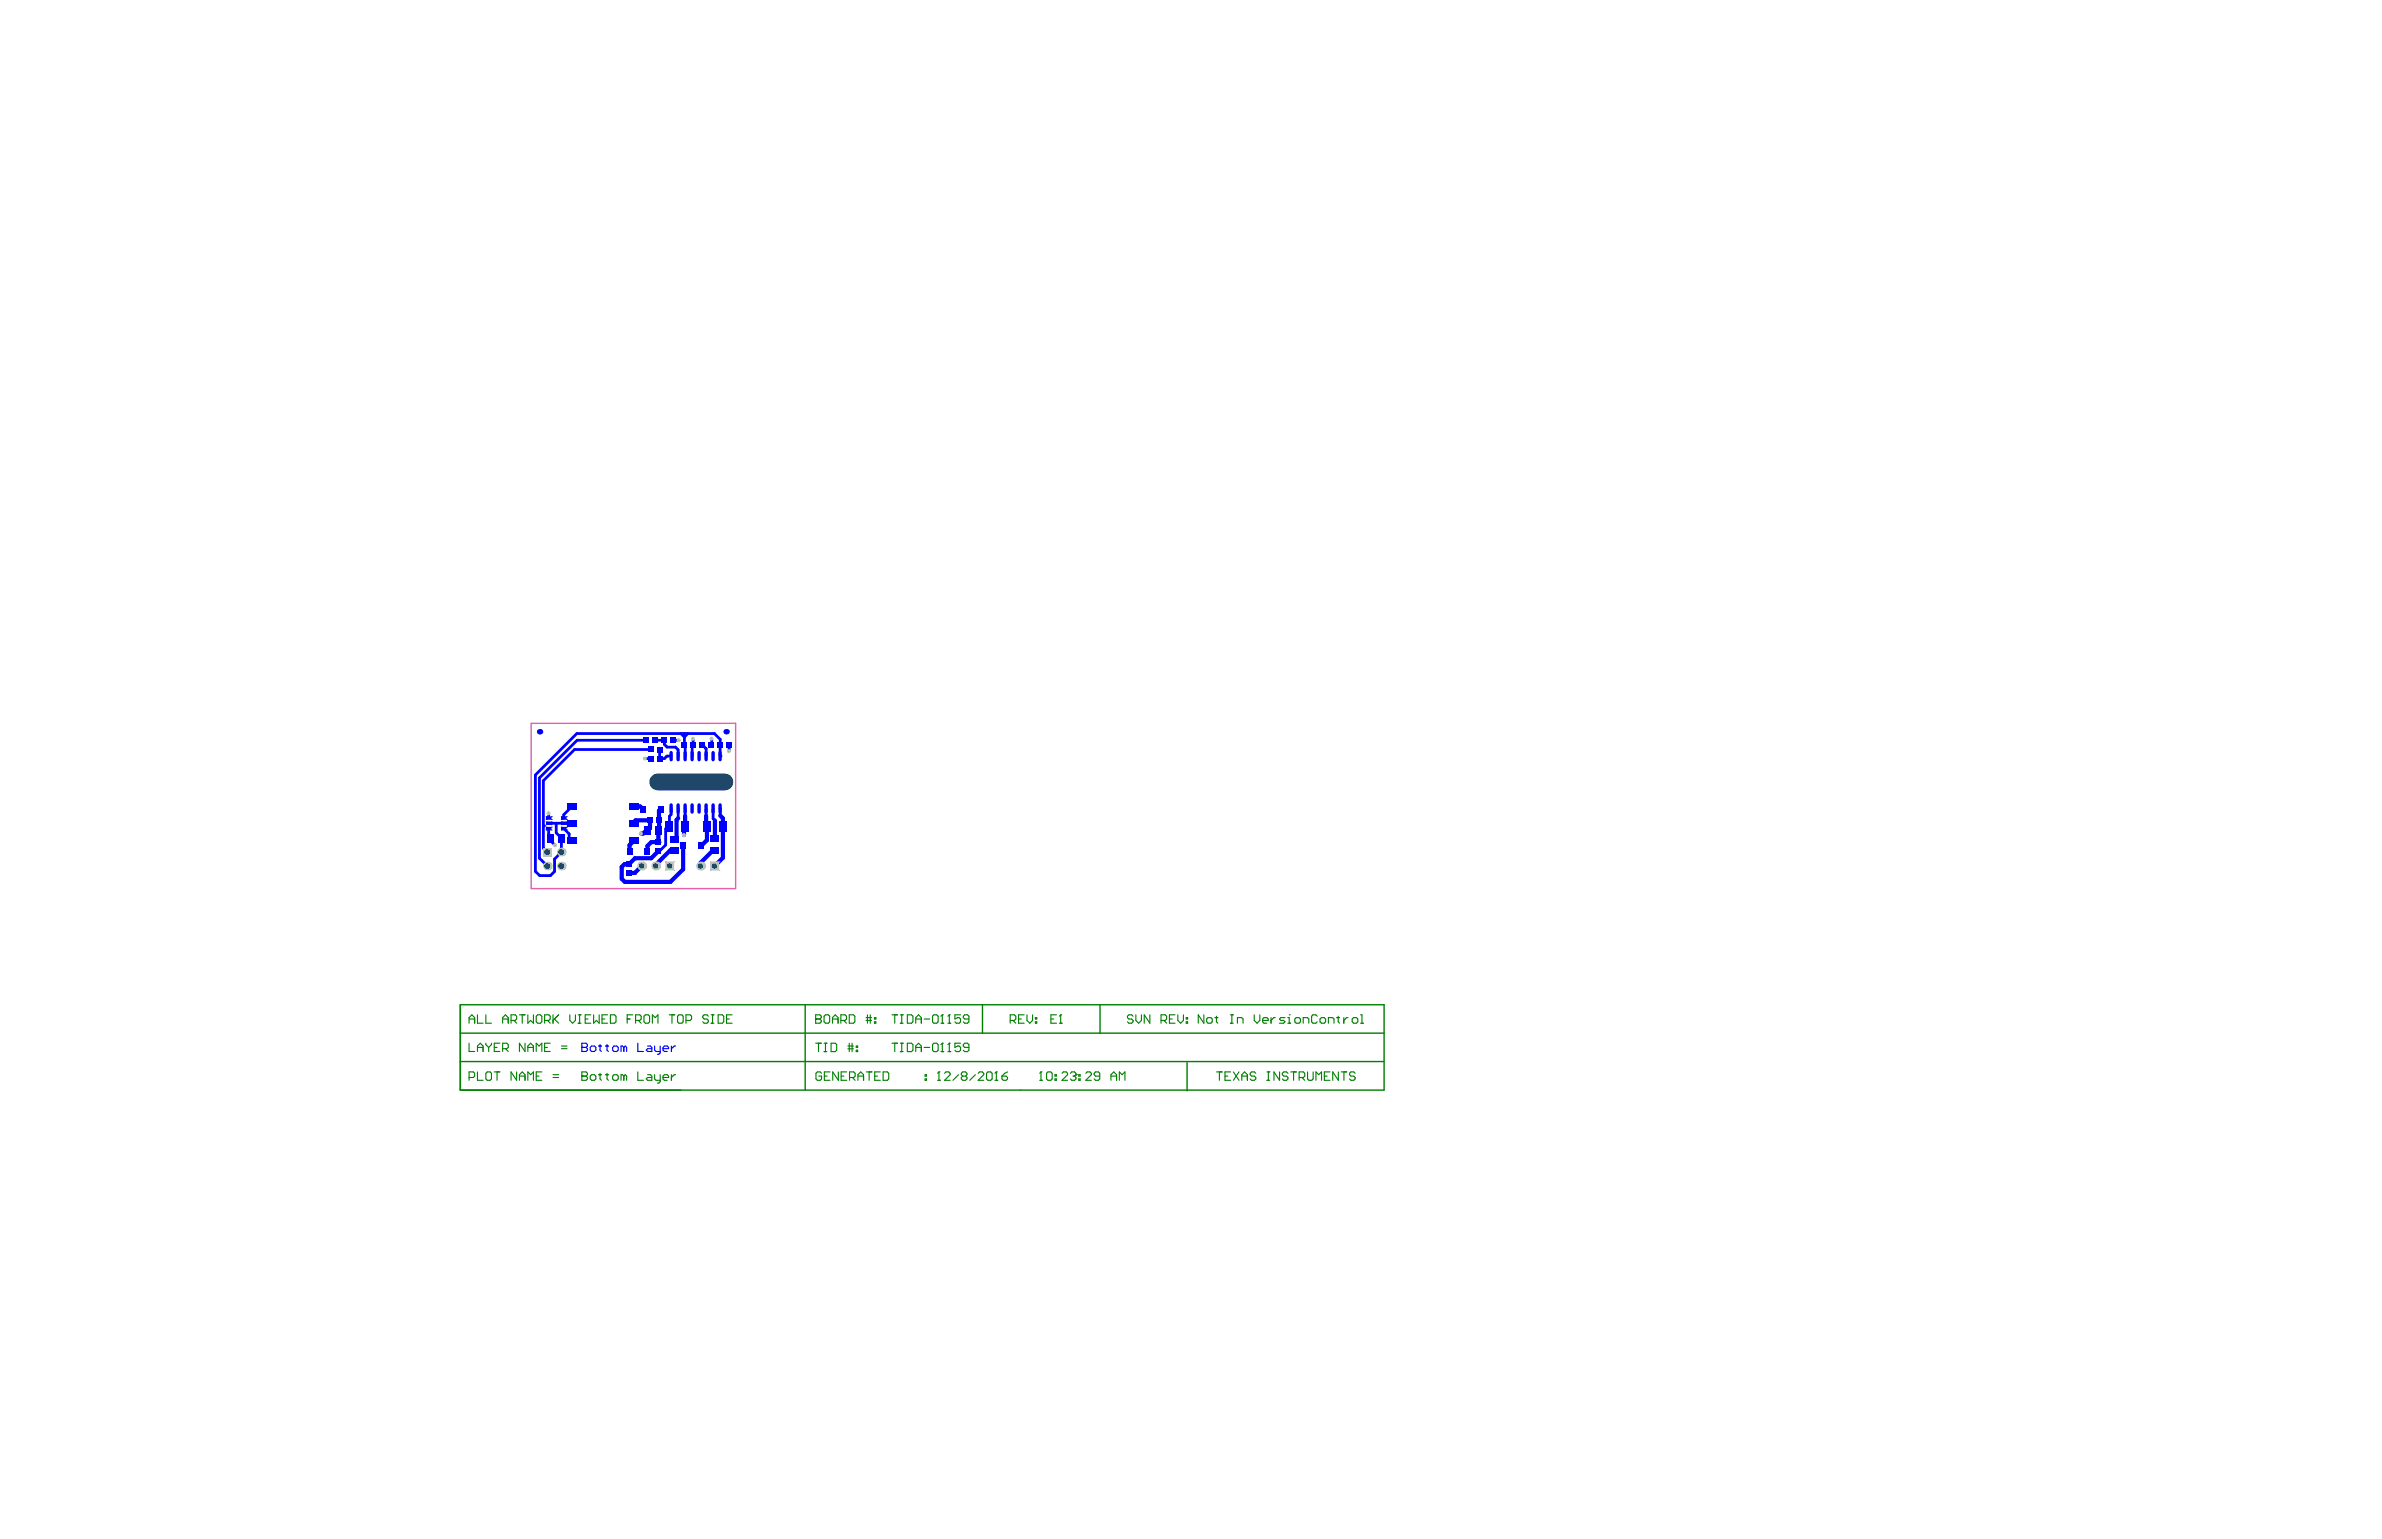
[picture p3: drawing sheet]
<svg xmlns="http://www.w3.org/2000/svg" width="432mm" height="279mm" viewBox="0 0 432 279" stroke-linecap="round" stroke-linejoin="round" font-family="sans-serif">
<path d="M96.3 131.2h37.1v29.9h-37.1z" fill="none" stroke="#e85dac" stroke-width=".25"/>
<path d="M83.4 182.2v15.5h167.5v-15.5h-167.4v15.5M83.4 192.5h167.5M83.4 187.3h167.5M146 182.2v15.5M178.1 182.2v5.1M199.4 182.2v5.1M215.2 192.7v5.1" fill="none" stroke="#008000" stroke-width=".25"/>
<g fill="none" stroke="#008000" stroke-width=".2">
<path d="M85 184.8h1M85 185.5v-1l.5-.5 .5 .5v1M85 189.2v1.5h1M85 195.4h.8l.2-.3v-.5l-.2-.2h-.8v1.5M86.6 184v1.5h1M86.6 190.7v-1l.5-.5 .5 .5v1M86.6 194.4v1.5h1M86.6 189.9h1M88.1 184v1.5h1M88.1 189.2v.2l.5 .5M88.3 194.4h.5l.3 .2v1l-.3 .3h-.5l-.2-.3v-1zM88.6 189.9v.8"/>
<path d="M89.1 189.2v.2l-.5 .5M89.6 194.4h1M89.6 189.9h.5M90.1 194.4v1.5M90.6 189.2h-1v1.5h1M91.1 184.8h1M91.1 190.1h.8l.2-.2v-.5l-.2-.2h-.8v1.5M91.1 185.5v-1l.5-.5 .5 .5v1M91.6 190.1l.5 .6M92.6 185h.8l.3-.2v-.5l-.3-.3h-.8v1.5M93.1 185l.6 .5M93.7 194.4v1.5l-1.1-1.5v1.5"/>
<path d="M94.2 184h1M94.2 195.9v-1l.5-.5 .5 .5v1M94.2 195.1h1M94.7 184v1.5M95.2 189.2v1.5l-1-1.5v1.5M95.7 184v1.5l.5-.5 .5 .5v-1.5M95.7 190.7v-1l.5-.5 .5 .5v1M95.7 195.9v-1.5l.5 .5 .5-.5v1.5M95.7 189.9h1M97.2 195.1h.5M97.2 190.7v-1.5l.5 .5 .5-.5v1.5M97.5 184h.5l.2 .3v1l-.2 .2h-.5l-.3-.2v-1z"/>
<path d="M98.2 194.4h-1v1.5h1M98.7 185h.8l.2-.2v-.5l-.2-.3h-.8v1.5M98.7 189.9h.5M99.2 185l.5 .5M99.7 189.2h-1v1.5h1M100.2 195.4h1.1M100.2 194.9h1.1M100.2 184v1.5M100.5 184.8l.8 .7M101.3 184l-1.1 1M101.8 190.1h1M101.8 189.7h1"/>
<path d="M103.3 184v1l.5 .5 .5-.5v-1M104.8 185.5h.5M104.8 184h.5M105.1 184v1.5M105.5 195.1h.1M105.5 194.4h.7l.3 .2v.3l-.3 .2 .3 .3v.2l-.3 .3h-.7zM105.5 195.1h.7M106.1 184.8h.5M107.1 184h-1v1.5h1M107.3 194.9h.5l.2 .2v.5l-.2 .3h-.5l-.3-.3v-.5zM107.6 184v1.5l.5-.5 .5 .5v-1.5M108.5 194.9h.5"/>
<path d="M108.8 194.6v1l.2 .3M109.1 184.8h.5M109.8 194.9h.5M110 194.6v1l.3 .3M110.1 184h-1v1.5h1M110.7 184h.7l.3 .3v1l-.3 .2h-.7zM111.3 194.9h.5l.3 .2v.5l-.3 .3h-.5l-.2-.3v-.5zM113.1 195.1l-.3-.2h-.2v1M113.1 195.1v.8M113.1 195.1l.2-.2 .3 .2v.8M113.7 184.8h.5M114.7 184h-1v1.5"/>
<path d="M115.2 185h.8l.2-.2v-.5l-.2-.3h-.8v1.5M115.6 194.4v1.5h1M115.7 185l.5 .5M117 184h.5l.3 .3v1l-.3 .2h-.5l-.3-.2v-1zM117.4 194.9h.5l.3 .2v.8h-.8l-.3-.3 .3-.2h.8M118.3 185.5v-1.5l.5 .5 .5-.5v1.5M118.7 194.9v.7l.2 .3h.8M119.7 194.9v1.2l-.3 .3h-.2M120.2 195.4h1v-.3l-.3-.2h-.5l-.2 .2v.5l.2 .3h.5M121.3 184h1M121.7 194.9v1M121.8 184v1.5"/>
<path d="M122.5 194.9h-.3l-.5 .5M123.1 184h.5l.2 .3v1l-.2 .2h-.5l-.3-.2v-1zM124.3 185h.8l.3-.2v-.5l-.3-.3h-.8v1.5M128.4 184.3l-.2-.3h-.6l-.2 .3v.2l.2 .3h.6l.2 .2v.3l-.2 .2h-.6l-.2-.2M128.9 185.5h.5M128.9 184h.5M129.2 184v1.5M130.2 184h.7l.3 .3v1l-.3 .2h-.7zM131.7 184.8h.5M132.7 184h-1v1.5h1M147.9 184.8h.1M147.9 184h.7l.3 .3v.2l-.3 .3 .3 .2v.3l-.3 .2h-.7z"/>
<path d="M147.9 184.8h.7M147.9 189.2h1M148.4 189.2v1.5M148.9 194.6l-.2-.2h-.5l-.3 .2v1l.3 .3h.5l.2-.3v-.5h-.5M149.4 190.7h.5M149.4 189.2h.5M149.4 195.1h.5M149.6 184h.5l.3 .3v1l-.3 .2h-.5l-.2-.2v-1zM149.6 189.2v1.5M150.5 194.4h-1.1v1.5h1.1M150.7 189.2h.7l.3 .2v1l-.3 .3h-.7zM150.9 184.8h1"/>
<path d="M150.9 185.5v-1l.5-.5 .5 .5v1M152 194.4v1.5l-1-1.5v1.5M152.4 185h.8l.2-.2v-.5l-.2-.3h-.8v1.5M152.5 195.1h.5M152.9 185l.5 .5M153.5 194.4h-1v1.5h1M153.7 190.2h1M153.7 189.7h1M154 184h.7l.3 .3v1l-.3 .2h-.7zM154 189.2v1.5M154 195.4h.8l.2-.3v-.5l-.2-.2h-.8v1.5M154.5 189.2v1.5"/>
<path d="M154.5 195.4l.5 .5M155.2 190.4h.3v.3h-.3zM155.2 189.7h.3v.2h-.3zM155.5 195.1h1M155.5 195.9v-1l.5-.5 .5 .5v1M157 184.5h1M157 185h1M157 194.4h1.1M157.2 184v1.5M157.6 194.4v1.5M157.8 184v1.5M158.5 185.3h.3v.2h-.3z"/>
<path d="M158.5 184.5h.3v.3h-.3zM158.6 195.1h.5M159.6 194.4h-1v1.5h1M160.1 194.4h.8l.2 .2v1l-.2 .3h-.8zM161.7 184h1M161.7 189.2h1M162.2 184v1.5M162.2 189.2v1.5M163.2 185.5h.5M163.2 184h.5M163.2 190.7h.5M163.2 189.2h.5"/>
<path d="M163.5 184v1.5M163.5 189.2v1.5M164.5 184h.7l.3 .3v1l-.3 .2h-.7zM164.5 189.2h.7l.3 .2v1l-.3 .3h-.7zM166 184.8h1M166 189.9h1M166 185.5v-1l.5-.5 .5 .5v1M166 190.7v-1l.5-.5 .5 .5v1M167.5 184.8h1M167.5 189.9h1M167.7 195.6h.3v.3h-.3zM167.7 194.9h.3v.2h-.3z"/>
<path d="M169.3 184h.5l.3 .3v1l-.3 .2h-.5l-.3-.2v-1zM169.3 189.2h.5l.3 .2v1l-.3 .3h-.5l-.3-.3v-1zM170 195.9h.5M170.2 194.4h.1M170.2 194.4v1.5M170.2 194.4l-.2 .2M170.6 185.5h.5M170.6 190.7h.5M170.8 184h.1M170.8 189.2h.1M170.8 184v1.5M170.8 189.2v1.5"/>
<path d="M170.8 184l-.2 .3M170.8 189.2l-.2 .2M171.2 194.6l.3-.2h.5l.2 .2v.3l-1 1h1M171.8 185.5h.5M171.8 190.7h.5M172.1 184h.1M172.1 189.2h.1M172.1 184v1.5M172.1 189.2v1.5M172.1 184l-.3 .3M172.1 189.2l-.3 .2M173.8 194.9l-1.1 1"/>
<path d="M174.1 184h-1v.8l.5-.3h.3l.2 .3v.5l-.2 .2h-.5l-.3-.2M174.1 189.2h-1v.7l.8-.2 .2 .2v.5l-.2 .3h-.5l-.3-.3M174.5 195.1l-.2-.2v-.3l.2-.2h.5l.3 .2v.3l-.3 .2M174.5 195.1l-.2 .3v.2l.2 .3h.5l.3-.3v-.2l-.3-.3M174.5 195.1h.5M175.6 184.8h-.7l-.3-.3v-.2l.3-.3h.5l.2 .3v1l-.2 .2h-.5l-.3-.2M175.6 189.9h-.7l-.3-.2v-.3l.3-.2h.5l.2 .2v1l-.2 .3h-.5l-.3-.3M176.8 194.9l-1 1M177.3 194.6l.3-.2h.5l.2 .2v.3l-1 1h1M179.1 194.4h.5l.3 .2v1l-.3 .3h-.5l-.3-.3v-1zM180.4 195.9h.5M180.6 194.4h.1"/>
<path d="M180.6 194.4v1.5M180.6 194.4l-.2 .2M181.6 195.1h.8l.2 .3v.2l-.2 .3h-.5l-.3-.3zM182.6 194.4l-.5 .2-.5 .5M183.1 185h.8l.2-.2v-.5l-.2-.3h-.8v1.5M183.6 185l.5 .5M184.6 184.8h.6M185.7 184h-1.1v1.5h1.1M186.2 184v1l.5 .5 .5-.5v-1M187.7 185.3h.2v.2h-.2zM187.7 184.5h.2v.3h-.2zM188.5 195.9h.5"/>
<path d="M188.7 194.4h.1M188.7 194.4v1.5M188.7 194.4l-.2 .2M190 194.4h.5l.2 .2v1l-.2 .3h-.5l-.3-.3v-1zM190.5 184.8h.5M191.2 195.6h.3v.3h-.3zM191.2 194.9h.3v.2h-.3zM191.5 184h-1v1.5h1M192 185.5h.5M192.3 184h.1M192.3 184v1.5M192.3 184l-.3 .3"/>
<path d="M192.5 194.6l.3-.2h.5l.2 .2v.3l-1 1h1M194 194.6l.3-.2h.5l.2 .2v.3M194.5 195.1h.3M194.8 195.1l.2 .3v.2l-.2 .3h-.5l-.3-.3M195 194.9h.1M195 194.9l-.2 .2M195.6 195.6h.2v.3h-.2zM195.6 194.9h.2v.2h-.2zM196.8 194.6l.3-.2h.5l.2 .2v.3l-1 1h1M199.4 195.1h-.8l-.3-.2v-.3l.3-.2h.5l.3 .2v1l-.3 .3h-.5l-.3-.3M201.4 195.1h1M201.4 195.9v-1l.5-.5 .5 .5v1"/>
<path d="M202.9 195.9v-1.5l.5 .5 .5-.5v1.5M205.4 184.3l-.3-.3h-.5l-.2 .3v.2l.2 .3h.5l.3 .2v.3l-.3 .2h-.5l-.2-.2M205.9 184v1l.5 .5 .5-.5v-1M208.4 184v1.5l-1-1.5v1.5M210.5 185h.7l.3-.2v-.5l-.3-.3h-.7v1.5M211 185l.5 .5M212 184.8h.5M213 184h-1v1.5h1M213.5 184v1l.5 .5 .5-.5v-1M215 185.3h.3v.2h-.3zM215 184.5h.3v.3h-.3zM218.2 184v1.5l-1-1.5v1.5"/>
<path d="M219 184.5h.5l.3 .3v.5l-.3 .2h-.5l-.3-.2v-.5zM220.3 184.5h.5M220.5 184.3v1l.3 .2M220.5 194.4h1.1M221 194.4v1.5M222.1 195.1h.5M223.1 185.5h.5M223.1 184h.5M223.1 194.4h-1v1.5h1M223.3 184v1.5M223.6 194.4l1 1.5M224.3 185.5v-1h.8l.2 .3v.7"/>
<path d="M224.6 194.4l-1 1.5M225.1 195.1h1M225.1 195.9v-1l.5-.5 .5 .5v1M227.4 184v1l.5 .5 .5-.5v-1M227.6 194.6l-.2-.2h-.5l-.3 .2v.3l.3 .2h.5l.2 .3v.2l-.2 .3h-.5l-.3-.3M228.9 185h1v-.2l-.3-.3h-.5l-.2 .3v.5l.2 .2h.5M229.7 194.4h.5M229.7 195.9h.5M229.9 194.4v1.5M230.4 184.5v1M231.2 184.5h-.3l-.5 .5M232 194.4v1.5l-1.1-1.5v1.5"/>
<path d="M232.9 184.5h-.7l-.3 .3 .3 .2h.5l.2 .3-.2 .2h-.8M233.5 185.5h.5M233.5 184.5h.2v1M233.5 194.6l-.3-.2h-.5l-.2 .2v.3l.2 .2h.5l.3 .3v.2l-.3 .3h-.5l-.2-.3M233.7 184h.1M234 194.4h1M234.5 194.4v1.5M235 184.5h.5l.2 .3v.5l-.2 .2h-.5l-.3-.2v-.5zM235.5 195.4h.8l.2-.3v-.5l-.2-.2h-.8v1.5M236 195.4l.5 .5M236.2 185.5v-1h.8l.3 .3v.7M237 194.4v1.2l.3 .3h.5l.2-.3v-1.2"/>
<path d="M238.5 195.9v-1.5l.6 .5 .5-.5v1.5M238.8 184.3l-.3-.3h-.5l-.2 .3v1l.2 .2h.5l.3-.2M239.5 184.5h.5l.3 .3v.5l-.3 .2h-.5l-.2-.2v-.5zM240.1 195.1h.5M240.8 185.5v-1h.8l.2 .3v.7M241.1 194.4h-1v1.5h1M242.3 184.5h.5M242.6 184.3v1l.2 .2M242.6 194.4v1.5l-1-1.5v1.5M243.1 194.4h1M243.6 184.5v1M243.6 194.4v1.5"/>
<path d="M244.4 184.5h-.3l-.5 .5M245.4 184.5h.5l.2 .3v.5l-.2 .2h-.5l-.3-.2v-.5zM245.7 194.6l-.3-.2h-.5l-.3 .2v.3l.3 .2h.5l.3 .3v.2l-.3 .3h-.5l-.3-.3M246.6 185.5h.5M246.6 184h.3v1.5"/>
</g>
<path d="M98.5 153.8l.7 .7M98.5 149.8h.1" fill="none" stroke="#00f" stroke-width=".51"/>
<circle cx="98.5" cy="149.8" r=".25" fill="#00f"/>
<path d="M98.5 149.8h.1M102 150.2h.2M102.2 147.7v.6h-.2M103.2 152.1l.2 .2" fill="none" stroke="#00f" stroke-width=".51"/>
<path d="M117.4 153.4v1" fill="none" stroke="#00f" stroke-width=".76"/>
<circle cx="119.6" cy="135.9" r=".25" fill="#00f"/>
<path d="M121.7 137.1h-.8l-.5 .4M122.4 135.5l.5 .4M125.6 135l-.1 .2M121.1 149.8l-.4 .5M121.7 147.7l-.3 .3M130.5 146.6h.1" fill="none" stroke="#00f" stroke-width=".51"/>
<path d="M122.6 152v.1M129.3 154.1h.3M130.6 147.9l.4 .5" fill="none" stroke="#00f" stroke-width=".76"/>
<circle cx="130.5" cy="137.1" r=".25" fill="#00f"/>
<path d="M130.6 135.1l-.1 .1M102.2 150.2l1 1v.9" fill="none" stroke="#00f" stroke-width=".51"/>
<path d="M112.7 159.3l.6 .6M113.2 156.7l-.5 .5M115.2 148.7l-.5 .5" fill="none" stroke="#00f" stroke-width=".76"/>
<circle cx="117" cy="150.7" r=".38" fill="#00f"/>
<path d="M117 150.7l-.4 .4M119.5 150.8l-.1 .2" fill="none" stroke="#00f" stroke-width=".76"/>
<circle cx="119.4" cy="152.7" r=".38" fill="#00f"/>
<path d="M112.7 157.2v2.1M118.9 156.8v.2M119.4 151v1.7M119.5 147v3.8M122.9 148.4l-.3 .3v3.3M127 156.4v.6M129.6 148.8v3.3M131 148.4v7.1" fill="none" stroke="#00f" stroke-width=".76"/>
<g fill="none" stroke="#00f" stroke-width=".51">
<path d="M119.6 135.9v1.6M120.4 134.2v.8l.5 .5M122.9 135.9v1.2M125.5 135.2v1.9M125.6 133.9v1.1M129 133.9v1.1M130.5 135.2v1.9M130.6 134.1v.9M97.1 140.5v17.5l.7 .8M98.5 141.6v12.2M100.5 155.8v2.2l-.7 .8M100.8 149.3v1.7"/>
<path d="M120.7 150.3v2.9M121.4 148v1.8M121.7 146.6v1.1M122.9 146.6v1.8M129.3 146.6v1.8l.3 .4M130.6 146.6v1.3"/>
</g>
<circle cx="101.8" cy="154.5" r=".25" fill="#00f"/>
<g fill="none" stroke="#00f" stroke-width=".51">
<path d="M116.9 137.5h1.1M117.1 134.2h-12.5l-6.8 6.8v14.6l1.4 1.4M118 135.9h-13.8l-5.7 5.7M118.7 134.2h1.7M119.6 137.5h.8M120.9 135.5h1.5M123.1 134.2l-1 .1M123.4 133l.7 .6 .6-.6M124.1 133l.1 4.1M127.3 135l.7 .8v1.3M130.6 134.1l-1.1-1.1h-24.9l-7.5 7.5M132.2 135.4v.8"/>
<path d="M132.3 135l.1 .1M97.8 158.8h2M99.3 149.3h4.4M99.5 150.2v1.6l.2 .3v.3l.9 .9M99.5 147.5v.8M99.7 152.1v.3M100.8 151l.9 .9v.5M101.8 152.1v2.4l-1.3 1.3M103.4 152.3h.3M103.7 146.2l-1.5 1.5M120.7 153.2l-1.1 1.1M124.2 146.6v1.4"/>
<path d="M128 146.6v1.3"/>
</g>
<g fill="none" stroke="#00f" stroke-width=".76">
<path d="M115 152.3l-.9 .9v1.2M115 146.2h1.1l.5 .6M115.2 148.7h2.2M116.2 151.1h.4M116.3 157l-1.2 1.3h-1.1M117.8 148.8v1.4l-.5 .5M119.4 154.3l-1.3 1.3h-3l-1.1 1.1h-.8M119.4 152.7h-1.3l-.7 .7M119.7 146.7l-.2 .3M121.9 152.1h.7M122 152.2l-.1 .1M122.1 154.2h-.6l-2.6 2.6"/>
<path d="M123.8 153.4v4.2l-2.3 2.3h-8.2M124.2 148v1.7l-.2 .1v1.6M128 147.9l.2 4.4-1.1 1.1M129.3 154.1l-2.3 2.3M131 155.5l-1.5 1.5"/>
</g>
<g fill="none" stroke="#00f" stroke-width=".2">
<path d="M105.5 189.9h.1M105.5 189.2h.7l.3 .2v.3l-.3 .2 .3 .2v.3l-.3 .3h-.7zM105.5 189.9h.7M107.3 189.7h.5l.2 .2v.5l-.2 .3h-.5l-.3-.3v-.5zM108.5 189.7h.5M108.8 189.4v1l.2 .3M109.8 189.7h.5M110 189.4v1l.3 .3M111.3 189.7h.5l.3 .2v.5l-.3 .3h-.5l-.2-.3v-.5zM113.1 189.9l-.3-.2h-.2v1M113.1 189.9v.8M113.1 189.9l.2-.2 .3 .2v.8"/>
<path d="M115.6 189.2v1.5h1M117.4 189.7h.5l.3 .2v.8h-.8l-.3-.3 .3-.3h.8M118.7 189.7v.7l.2 .3h.8M119.7 189.7v1.2l-.3 .3h-.2M120.2 190.1h1v-.2l-.3-.2h-.5l-.2 .2v.5l.2 .3h.5M121.7 189.7v1M122.5 189.7h-.3l-.5 .4"/>
</g>
<circle cx="132.1" cy="136.2" r=".37" fill="#c0c0c0"/>
<circle cx="132.1" cy="136.2" r=".18" fill="#a6968d"/>
<circle cx="116.2" cy="151.1" r=".37" fill="#c0c0c0"/>
<circle cx="116.2" cy="151.1" r=".18" fill="#a6968d"/>
<circle cx="124" cy="151.4" r=".37" fill="#c0c0c0"/>
<circle cx="124" cy="151.4" r=".18" fill="#a6968d"/>
<circle cx="129" cy="133.9" r=".37" fill="#c0c0c0"/>
<circle cx="129" cy="133.9" r=".18" fill="#a6968d"/>
<circle cx="100.6" cy="153.3" r=".37" fill="#c0c0c0"/>
<circle cx="100.6" cy="153.3" r=".17" fill="#a6968d"/>
<circle cx="116.9" cy="137.5" r=".37" fill="#c0c0c0"/>
<circle cx="116.9" cy="137.5" r=".18" fill="#a6968d"/>
<circle cx="125.6" cy="133.9" r=".37" fill="#c0c0c0"/>
<circle cx="125.6" cy="133.9" r=".18" fill="#a6968d"/>
<circle cx="123" cy="134.2" r=".37" fill="#c0c0c0"/>
<circle cx="123" cy="134.2" r=".18" fill="#a6968d"/>
<circle cx="99.4" cy="147.5" r=".37" fill="#c0c0c0"/>
<circle cx="99.4" cy="147.5" r=".18" fill="#a6968d"/>
<circle cx="118.9" cy="157" r=".82" fill="#c0c0c0"/>
<circle cx="118.8" cy="157" r=".49" fill="#1f4769"/>
<circle cx="127" cy="157" r=".82" fill="#c0c0c0"/>
<circle cx="127" cy="157" r=".49" fill="#1f4769"/>
<circle cx="101.8" cy="154.5" r=".8" fill="#c0c0c0"/>
<circle cx="101.7" cy="154.5" r=".54" fill="#1f4769"/>
<circle cx="101.8" cy="157" r=".8" fill="#c0c0c0"/>
<circle cx="101.7" cy="157" r=".54" fill="#1f4769"/>
<path d="M120.6 156.2h1.6v1.6h-1.6z" fill-rule="evenodd" fill="#c0c0c0"/>
<path d="M120.6 157.8h.1M120.6 156.2h.1M122.2 157.8h.1M122.2 156.2h.1" fill="none" stroke="#c0c0c0" stroke-width=".18"/>
<circle cx="121.4" cy="157" r=".49" fill="#1f4769"/>
<circle cx="116.3" cy="157" r=".82" fill="#c0c0c0"/>
<circle cx="116.3" cy="157" r=".49" fill="#1f4769"/>
<path d="M128.8 156.2h1.5v1.6h-1.5z" fill-rule="evenodd" fill="#c0c0c0"/>
<path d="M128.8 157.8h.1M128.8 156.3h.1M130.3 157.8h.1M130.3 156.3h.1" fill="none" stroke="#c0c0c0" stroke-width=".18"/>
<circle cx="129.5" cy="157" r=".49" fill="#1f4769"/>
<path d="M98.4 153.7h1.6v1.6h-1.6z" fill-rule="evenodd" fill="#c0c0c0"/>
<circle cx="99.2" cy="154.5" r=".54" fill="#1f4769"/>
<circle cx="99.2" cy="157" r=".8" fill="#c0c0c0"/>
<circle cx="99.2" cy="157" r=".54" fill="#1f4769"/>
<path d="M119.2 141.8h12.2" fill="none" stroke="#c0c0c0" stroke-width="3"/>
<path d="M119.2 141.8h12.2" fill="none" stroke="#1f4769" stroke-width="3"/>
<g fill="#00f">
<path d="M114.2 151.8h1.6v1.1h-1.6z" fill-rule="evenodd"/>
<path d="M114.2 145.7h1.6v1.1h-1.6z" fill-rule="evenodd"/>
<path d="M118.9 153.8h.9v1h-.9z" fill-rule="evenodd"/>
<path d="M114.2 148.7h1.6v1.2h-1.6z" fill-rule="evenodd"/>
<path d="M116.9 153.8h.9v1.2h-.9z" fill-rule="evenodd"/>
<path d="M116.2 146.1h.9v1.3h-.9z" fill-rule="evenodd"/>
<path d="M118.9 152.2h.9v1h-.9z" fill-rule="evenodd"/>
</g>
<path d="M122.9 136.5v1.3M125.5 136.5v1.3M122.9 145.9v1.3M125.5 145.9v1.3" fill="none" stroke="#00f" stroke-width=".61"/>
<path d="M126.6 152.8h.9v1.2h-.9z" fill-rule="evenodd" fill="#00f"/>
<path d="M126.7 145.9v1.3" fill="none" stroke="#00f" stroke-width=".61"/>
<path d="M126.8 134.6h1v.9h-1z" fill-rule="evenodd" fill="#00f"/>
<path d="M126.7 136.5v1.3M129.3 145.9v1.3" fill="none" stroke="#00f" stroke-width=".61"/>
<path d="M128.4 134.6h1v.9h-1z" fill-rule="evenodd" fill="#00f"/>
<path d="M129.3 136.5v1.3M130.5 136.5v1.3M130.5 145.9v1.3" fill="none" stroke="#00f" stroke-width=".61"/>
<g fill="#00f">
<path d="M116.6 133.7h1v1h-1z" fill-rule="evenodd"/>
<path d="M118.2 133.8h1v.9h-1z" fill-rule="evenodd"/>
<path d="M130.4 148.9h1.3v1.9h-1.3z" fill-rule="evenodd"/>
<path d="M99.1 151.3h1.3v1.6h-1.3z" fill-rule="evenodd"/>
<path d="M101.1 151.3h1.3v1.6h-1.3z" fill-rule="evenodd"/>
<path d="M102.9 151.8h1.6v1.1h-1.6z" fill-rule="evenodd"/>
<path d="M101.7 150l1-.1v.6h-1z" fill-rule="evenodd"/>
</g>
<path d="M101.7 150h.1M101.7 150.5h.1M102.7 150.5h.1M102.7 150h.1" fill="none" stroke="#00f" stroke-width=".18"/>
<path d="M99 150l.9-.1 .1 .6h-1z" fill-rule="evenodd" fill="#00f"/>
<path d="M99 150h.1M99 150.5h.1M99.9 150.5h.1M99.9 150h.1" fill="none" stroke="#00f" stroke-width=".18"/>
<path d="M101.7 148h1v.6h-1z" fill-rule="evenodd" fill="#00f"/>
<path d="M101.7 148.1h.1M101.7 148.6h.1M102.7 148.6h.1M102.7 148.1h.1" fill="none" stroke="#00f" stroke-width=".18"/>
<path d="M99 148h.9l.1 .6h-1z" fill-rule="evenodd" fill="#00f"/>
<path d="M99 148.1h.1M99 148.6h.1M99.9 148.6h.1M99.9 148.1h.1" fill="none" stroke="#00f" stroke-width=".18"/>
<g fill="#00f">
<path d="M102.9 145.7h1.6v1.1h-1.6z" fill-rule="evenodd"/>
<path d="M113.6 157.8h.9v1h-.9z" fill-rule="evenodd"/>
<path d="M119.1 137.1h1v.9h-1z" fill-rule="evenodd"/>
<path d="M117.5 137.1h1v.9h-1z" fill-rule="evenodd"/>
<path d="M117.5 135.4h1v1h-1z" fill-rule="evenodd"/>
<path d="M119.1 135.4h1v1h-1z" fill-rule="evenodd"/>
<path d="M128.8 153.5h1.6v1.3h-1.6z" fill-rule="evenodd"/>
<path d="M128.8 151.5h1.6v1.2h-1.6z" fill-rule="evenodd"/>
<path d="M101.8 149h.9v.5l-.9 .1z" fill-rule="evenodd"/>
</g>
<path d="M101.7 149h.1M101.7 149.5h.1M102.7 149.5h.1M102.7 149h.1" fill="none" stroke="#00f" stroke-width=".18"/>
<path d="M99 149h.9l.1 .5-1 .1z" fill-rule="evenodd" fill="#00f"/>
<path d="M99 149h.1M99 149.5h.1M99.9 149.5h.1M99.9 149h.1" fill="none" stroke="#00f" stroke-width=".18"/>
<g fill="#00f">
<path d="M102.9 148.7h1.6v1.2h-1.6z" fill-rule="evenodd"/>
<path d="M113.7 153.8h.9v1.2h-.9z" fill-rule="evenodd"/>
<path d="M113.6 156.2h.9v1h-.9z" fill-rule="evenodd"/>
<path d="M118.9 148.3h1v.9h-1z" fill-rule="evenodd"/>
<path d="M117.4 148.2h1v1h-1z" fill-rule="evenodd"/>
<path d="M119.4 146.1h.9v1.3h-.9z" fill-rule="evenodd"/>
</g>
<path d="M121.7 136.5v1.3M121.7 145.9v1.3" fill="none" stroke="#00f" stroke-width=".61"/>
<path d="M123.4 152.8h.9v1.2h-.9z" fill-rule="evenodd" fill="#00f"/>
<path d="M124.2 145.9v1.3M128 145.9v1.3" fill="none" stroke="#00f" stroke-width=".61"/>
<g fill="#00f">
<path d="M123.6 134.6h1v.9h-1z" fill-rule="evenodd"/>
<path d="M125.1 134.6h1v.9h-1z" fill-rule="evenodd"/>
<path d="M130.1 134.6h1v.9h-1z" fill-rule="evenodd"/>
</g>
<path d="M124.2 136.5v1.3M128 136.5v1.3" fill="none" stroke="#00f" stroke-width=".61"/>
<g fill="#00f">
<path d="M131.7 134.6h.9v.9h-.9z" fill-rule="evenodd"/>
<path d="M120.7 148.9h1.3v1.8h-1.3z" fill-rule="evenodd"/>
<path d="M116.7 149.8h1.3v1.6h-1.3z" fill-rule="evenodd"/>
<path d="M118.7 149.8h1.3v1.6h-1.3z" fill-rule="evenodd"/>
<path d="M119.9 133.7h1v1h-1z" fill-rule="evenodd"/>
<path d="M121.5 133.8h1v.9h-1z" fill-rule="evenodd"/>
<path d="M123.6 148.9h1.3v1.9h-1.3z" fill-rule="evenodd"/>
<path d="M127.5 148.9h1.3v1.8h-1.3z" fill-rule="evenodd"/>
<path d="M121.4 153.5h1.6v1.3h-1.6z" fill-rule="evenodd"/>
<path d="M121.4 151.5h1.6v1.3h-1.6z" fill-rule="evenodd"/>
</g>
<g fill="#00f">
<circle cx="97.8" cy="132.7" r=".49"/>
<circle cx="131.6" cy="132.7" r=".49"/>
</g>
</svg>
